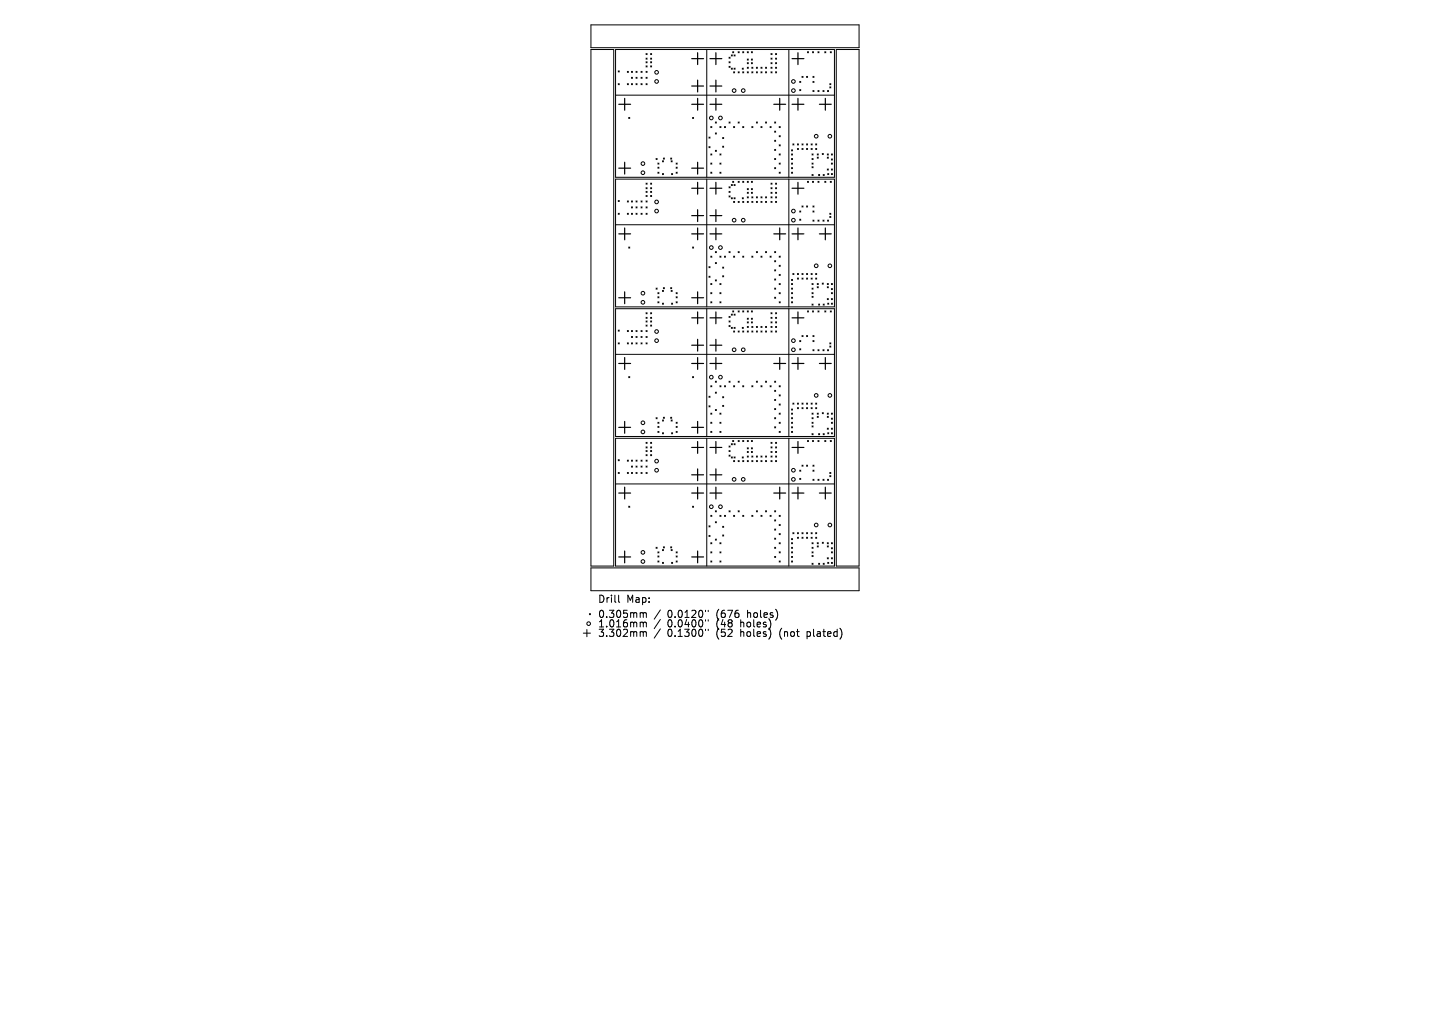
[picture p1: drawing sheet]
<svg xmlns="http://www.w3.org/2000/svg" width="297mm" height="210mm" viewBox="0 0 297 210" stroke-linecap="round" stroke-linejoin="round" font-family="sans-serif">
<defs><g id="words">
<g font-size="2">
<text x="122.4" y="123.6">Drill</text>
<text x="128.3" y="123.6">Map:</text>
<text x="122.4" y="126.7">0.305mm</text>
<text x="122.4" y="128.6">1.016mm</text>
<text x="122.4" y="130.6">3.302mm</text>
<text x="136.7" y="126.7">0.0120&quot;</text>
<text x="136.7" y="128.6">0.0400&quot;</text>
<text x="136.7" y="130.6">0.1300&quot;</text>
<text x="146.8" y="126.7">(676</text>
<text x="146.8" y="128.6">(48</text>
<text x="146.8" y="130.6">(52</text>
<text x="151.9" y="128.6">holes)</text>
<text x="151.9" y="130.6">holes)</text>
<text x="153.3" y="126.7">holes)</text>
<text x="160" y="130.6">(not</text>
<text x="165.7" y="130.6">plated)</text>
</g>
</g></defs>
<g fill="none" stroke="#000" stroke-width=".2">
<path d="M121 5.1h55v4.7h-55zM121 10.1h4.7v105.8h-4.7zM126.1 10.1h44.8v26.2h-44.8zM126.1 19.5h44.8M126.6 14.5l.3 .2M126.6 17.1l.3 .2M126.9 14.5l-.3 .2M126.9 17.1l-.3 .2M128.5 14.6l.2 .2M128.5 17.1l.2 .2M128.7 14.6l-.2 .2M128.7 17.1l-.2 .2"/>
<path d="M129.3 14.6l.3 .2M129.3 15.8l.3 .2M129.3 17.1l.3 .2M129.6 14.6l-.3 .2M129.6 15.8l-.3 .2M129.6 17.1l-.3 .2M130.3 14.6l.2 .2M130.3 15.8l.2 .2M130.3 17.1l.2 .2M130.5 14.6l-.2 .2M130.5 15.8l-.2 .2M130.5 17.1l-.2 .2"/>
<path d="M131.3 14.6l.2 .2M131.3 15.8l.2 .2M131.3 17.1l.2 .2M131.5 14.6l-.2 .2M131.5 15.8l-.2 .2M131.5 17.1l-.2 .2M132.3 11l.2 .2M132.3 11.9l.2 .2M132.3 12.6l.2 .3M132.3 13.5l.2 .2M132.3 14.6l.2 .2M132.3 15.8l.2 .2"/>
<path d="M132.3 17.1l.2 .2M132.5 11l-.2 .2M132.5 11.9l-.2 .2M132.5 12.6l-.2 .3M132.5 13.5l-.2 .2M132.5 14.6l-.2 .2M132.5 15.8l-.2 .2M132.5 17.1l-.2 .2M133.3 11.9l.2 .2M133.3 11l.2 .2M133.3 12.6l.2 .3M133.3 13.5l.2 .2"/>
<path d="M133.5 11.9l-.2 .2M133.5 12.6l-.2 .3M133.5 11l-.2 .2M133.5 13.5l-.2 .2M144.8 10.1v26.2M149.3 11.7l.2 .2M149.3 12.6l.2 .3M149.3 13.6l.2 .2M149.5 11.7l-.2 .2M149.5 12.6l-.2 .3M149.5 13.6l-.2 .2M149.8 11.2l.2 .3"/>
<path d="M149.8 13.9l.2 .3M150 11.2l-.2 .3M150 13.9l-.2 .3M150.1 10.6l.2 .2M150.3 14.7l.2 .2M150.3 10.6l-.2 .2M150.4 11.2l.2 .3M150.4 13.9l.2 .3M150.5 14.7l-.2 .2M150.6 11.2l-.2 .3M150.6 13.9l-.2 .3M151.2 10.6l.2 .2"/>
<path d="M151.2 14.7l.2 .2M151.4 14.7l-.2 .2M151.4 10.6l-.2 .2M152 13.9l.3 .3M152.1 10.6l.2 .2M152.1 14.7l.2 .2M152.3 13.9l-.3 .3M152.3 14.7l-.2 .2M152.3 10.6l-.2 .2M153.1 10.6l.2 .2M153.1 12.1l.2 .2M153.1 12.8l.2 .3"/>
<path d="M153.1 13.8l.2 .2M153.1 14.7l.2 .2M153.3 13.8l-.2 .2M153.3 12.8l-.2 .3M153.3 10.6l-.2 .2M153.3 12.1l-.2 .2M153.3 14.7l-.2 .2M153.9 10.6l.2 .2M153.9 12.1l.2 .2M153.9 12.8l.2 .3M154 13.8l.2 .2M154 14.7l.2 .2"/>
<path d="M154.1 12.1l-.2 .2M154.1 10.6l-.2 .2M154.1 12.8l-.2 .3M154.2 13.8l-.2 .2M154.2 14.7l-.2 .2M154.9 14.7l.3 .2M154.9 13.8l.3 .2M155.2 14.7l-.3 .2M155.2 13.8l-.3 .2M155.9 14.7l.2 .2M155.9 13.8l.2 .2M156.1 13.8l-.2 .2"/>
<path d="M156.1 14.7l-.2 .2M156.8 14.7l.2 .2M156.8 13.8l.2 .2M157 13.8l-.2 .2M157 14.7l-.2 .2M157.9 11l.2 .2M157.9 11.9l.2 .2M157.9 12.8l.2 .3M157.9 13.8l.2 .2M157.9 14.7l.2 .2M158.1 13.8l-.2 .2M158.1 14.7l-.2 .2"/>
<path d="M158.1 11.9l-.2 .2M158.1 12.8l-.2 .3M158.1 11l-.2 .2M158.9 11.9l.2 .2M158.9 12.8l.2 .3M158.9 13.8l.2 .2M158.9 14.7l.2 .2M158.9 11l.2 .2M159.1 12.8l-.2 .3M159.1 13.8l-.2 .2M159.1 11l-.2 .2M159.1 11.9l-.2 .2"/>
<path d="M159.1 14.7l-.2 .2M161.6 10.1v26.2M163.8 16.7l.2 .2M163.8 18.3l.2 .3M164 16.7l-.2 .2M164 18.3l-.2 .3M164.3 15.6l.2 .3M164.5 15.6l-.2 .3M165.2 15.6l.2 .3M165.4 10.6l.2 .2M165.4 15.6l-.2 .3M165.6 10.6l-.2 .2"/>
<path d="M166.4 10.6l.2 .2M166.5 15.6l.2 .3M166.5 16.7l.2 .2M166.5 18.5l.2 .2M166.6 10.6l-.2 .2M166.7 15.6l-.2 .3M166.7 16.7l-.2 .2M166.7 18.5l-.2 .2M167.5 10.6l.3 .2M167.5 18.5l.3 .2M167.8 10.6l-.3 .2M167.8 18.5l-.3 .2"/>
<path d="M168.6 18.5l.2 .2M168.8 18.5l-.2 .2M168.9 10.6l.3 .2M169.2 10.6l-.3 .2M169.5 18.5l.2 .2M169.7 18.5l-.2 .2M170 17.1l.2 .2M170 17.8l.2 .2M170.1 10.6l.2 .2M170.2 17.1l-.2 .2M170.2 17.8l-.2 .2M170.3 10.6l-.2 .2"/>
<path d="M171.3 10.1h4.7v105.8h-4.7zM126.1 36.7h44.8v26.1h-44.8zM128.8 24l.2 .3M129 24l-.2 .3M132.3 37.5l.2 .2M132.3 38.4l.2 .2M132.3 39.2l.2 .2M132.5 37.5l-.2 .2M132.5 38.4l-.2 .2M132.5 39.2l-.2 .2M133.3 38.4l.2 .2M133.3 37.5l.2 .2"/>
<path d="M133.3 39.2l.2 .2M133.5 38.4l-.2 .2M133.5 39.2l-.2 .2M133.5 37.5l-.2 .2M134.4 32.4l.2 .3M134.6 32.4l-.2 .3M134.8 33.4l.2 .2M134.8 34.2l.2 .2M134.8 35.2l.2 .3M135 33.4l-.2 .2M135 34.2l-.2 .2M135 35.2l-.2 .3"/>
<path d="M135.7 32.9l.2 .2M135.7 35.5l.2 .2M135.9 32.3l.2 .3M135.9 32.9l-.2 .2M135.9 35.5l-.2 .2M136.1 32.3l-.2 .3M137.4 32.3l.2 .3M137.5 32.9l.2 .2M137.6 35.5l.2 .2M137.6 32.3l-.2 .3M137.7 32.9l-.2 .2M137.8 35.5l-.2 .2"/>
<path d="M138.5 33.4l.2 .2M138.5 34.2l.2 .2M138.5 35.2l.2 .3M138.7 33.4l-.2 .2M138.7 34.2l-.2 .2M138.7 35.2l-.2 .3M141.9 24l.2 .3M142.1 24l-.2 .3M144.8 36.7v26.1M145.2 28.1l.2 .2M145.2 30l.2 .2M145.4 28.1l-.2 .2"/>
<path d="M145.4 30l-.2 .2M145.6 25.9l.2 .2M145.6 31.5l.2 .2M145.6 33.4l.2 .2M145.6 35.2l.2 .3M145.8 25.9l-.2 .2M145.8 31.5l-.2 .2M145.8 33.4l-.2 .2M145.8 35.2l-.2 .3M146.5 25l.2 .2M146.5 27.2l.2 .2M146.5 30.8l.2 .2"/>
<path d="M146.7 25l-.2 .2M146.7 27.2l-.2 .2M146.7 30.8l-.2 .2M147.5 33.4l.2 .2M147.5 35.2l.2 .3M147.5 25.9l.2 .2M147.5 31.5l.2 .2M147.7 31.5l-.2 .2M147.7 33.4l-.2 .2M147.7 25.9l-.2 .2M147.7 35.2l-.2 .3M148 28.1l.2 .3"/>
<path d="M148 29.9l.2 .2M148.2 28.1l-.2 .3M148.2 29.9l-.2 .2M148.4 25.9l.2 .2M148.6 25.9l-.2 .2M149.3 25l.2 .2M149.3 38.2l.2 .3M149.3 39.2l.2 .2M149.5 25l-.2 .2M149.5 38.2l-.2 .3M149.5 39.2l-.2 .2M149.8 37.8l.2 .2"/>
<path d="M150 37.8l-.2 .2M150.1 37.1l.2 .2M150.3 25.9l.2 .2M150.3 37.1l-.2 .2M150.4 37.8l.2 .2M150.5 25.9l-.2 .2M150.6 37.8l-.2 .2M151.2 37.1l.2 .2M151.2 25l.2 .2M151.4 25l-.2 .2M151.4 37.1l-.2 .2M152.1 25.9l.2 .2"/>
<path d="M152.1 37.1l.2 .2M152.3 25.9l-.2 .2M152.3 37.1l-.2 .2M153.1 37.1l.2 .2M153.1 38.6l.2 .2M153.1 39.4l.2 .2M153.3 39.4l-.2 .2M153.3 37.1l-.2 .2M153.3 38.6l-.2 .2M153.9 39.4l.2 .2M153.9 37.1l.2 .2M153.9 38.6l.2 .2"/>
<path d="M154 25.9l.2 .2M154.1 38.6l-.2 .2M154.1 37.1l-.2 .2M154.1 39.4l-.2 .2M154.2 25.9l-.2 .2M154.9 25l.3 .2M155.2 25l-.3 .2M155.9 25.9l.2 .2M156.1 25.9l-.2 .2M156.8 25l.2 .2M157 25l-.2 .2M157.7 25.9l.3 .2"/>
<path d="M157.9 37.5l.2 .2M157.9 38.4l.2 .2M157.9 39.4l.2 .2M158 25.9l-.3 .2M158.1 39.4l-.2 .2M158.1 37.5l-.2 .2M158.1 38.4l-.2 .2M158.7 30.6l.2 .2M158.7 28.7l.2 .2M158.7 26.8l.2 .3M158.7 25l.2 .2M158.7 32.4l.2 .3"/>
<path d="M158.7 34.3l.2 .2M158.9 38.4l.2 .2M158.9 39.4l.2 .2M158.9 37.5l.2 .2M158.9 30.6l-.2 .2M158.9 25l-.2 .2M158.9 26.8l-.2 .3M158.9 28.7l-.2 .2M158.9 32.4l-.2 .3M158.9 34.3l-.2 .2M159.1 39.4l-.2 .2M159.1 38.4l-.2 .2"/>
<path d="M159.1 37.5l-.2 .2M159.6 31.5l.2 .2M159.6 29.6l.2 .3M159.6 27.8l.2 .2M159.6 25.9l.2 .2M159.6 33.4l.2 .2M159.6 35.2l.2 .3M159.8 29.6l-.2 .3M159.8 25.9l-.2 .2M159.8 27.8l-.2 .2M159.8 31.5l-.2 .2M159.8 33.4l-.2 .2"/>
<path d="M159.8 35.2l-.2 .3M161.6 36.7v26.1M162.1 30.7l.2 .2M162.1 31.5l.2 .2M162.1 32.4l.2 .3M162.1 33.4l.2 .2M162.1 34.3l.2 .2M162.1 35.2l.2 .3M162.3 33.4l-.2 .2M162.3 30.7l-.2 .2M162.3 31.5l-.2 .2M162.3 32.4l-.2 .3"/>
<path d="M162.3 34.3l-.2 .2M162.3 35.2l-.2 .3M162.4 29.5l.2 .2M162.6 29.5l-.2 .2M163.3 30.4l.3 .2M163.3 29.5l.3 .2M163.6 29.5l-.3 .2M163.6 30.4l-.3 .2M164.3 30.4l.2 .2M164.3 29.5l.2 .2M164.5 30.4l-.2 .2M164.5 29.5l-.2 .2"/>
<path d="M165.2 29.5l.2 .2M165.2 30.4l.2 .2M165.4 37.1l.2 .2M165.4 29.5l-.2 .2M165.4 30.4l-.2 .2M165.6 37.1l-.2 .2M166.1 29.5l.3 .2M166.1 30.4l.3 .2M166.3 35.7l.2 .2M166.3 33.4l.2 .2M166.3 32.4l.2 .3M166.3 31.5l.2 .2"/>
<path d="M166.3 34.1l.2 .2M166.4 30.4l-.3 .2M166.4 29.5l-.3 .2M166.4 37.1l.2 .2M166.5 34.1l-.2 .2M166.5 31.5l-.2 .2M166.5 32.4l-.2 .3M166.5 33.4l-.2 .2M166.5 35.7l-.2 .2M166.6 37.1l-.2 .2M167.1 29.5l.2 .2M167.1 30.4l.2 .2"/>
<path d="M167.3 29.5l-.2 .2M167.3 30.4l-.2 .2M167.4 31.5l.2 .2M167.4 32.2l.2 .2M167.5 37.1l.3 .2M167.6 31.5l-.2 .2M167.6 32.2l-.2 .2M167.7 35.7l.2 .2M167.8 37.1l-.3 .2M167.9 35.7l-.2 .2M168.4 31.4l.2 .2M168.6 35.7l.2 .2"/>
<path d="M168.6 31.4l-.2 .2M168.8 35.7l-.2 .2M168.9 37.1l.3 .2M169.2 37.1l-.3 .2M169.4 34.6l.3 .2M169.4 31.5l.3 .2M169.4 32.2l.3 .2M169.5 35.5l.3 .2M169.7 31.5l-.3 .2M169.7 32.2l-.3 .2M169.7 34.6l-.3 .2M169.8 35.5l-.3 .2"/>
<path d="M170.1 37.1l.2 .2M170.3 37.1l-.2 .2M170.3 31.5l.2 .2M170.3 32.5l.2 .3M170.3 33.4l.2 .2M170.3 34.6l.2 .2M170.3 35.5l.2 .2M170.5 31.5l-.2 .2M170.5 32.5l-.2 .3M170.5 33.4l-.2 .2M170.5 34.6l-.2 .2M170.5 35.5l-.2 .2"/>
<path d="M126.1 46h44.8M126.6 41l.3 .3M126.6 43.6l.3 .3M126.9 41l-.3 .3M126.9 43.6l-.3 .3M128.5 41.1l.2 .3M128.5 43.6l.2 .3M128.7 41.1l-.2 .3M128.7 43.6l-.2 .3M128.8 50.6l.2 .2M129 50.6l-.2 .2M129.3 41.1l.3 .3"/>
<path d="M129.3 42.3l.3 .3M129.3 43.6l.3 .3M129.6 41.1l-.3 .3M129.6 42.3l-.3 .3M129.6 43.6l-.3 .3M130.3 41.1l.2 .3M130.3 42.3l.2 .3M130.3 43.6l.2 .3M130.5 41.1l-.2 .3M130.5 42.3l-.2 .3M130.5 43.6l-.2 .3M131.3 41.1l.2 .3"/>
<path d="M131.3 42.3l.2 .3M131.3 43.6l.2 .3M131.5 41.1l-.2 .3M131.5 42.3l-.2 .3M131.5 43.6l-.2 .3M132.3 40l.2 .2M132.3 41.1l.2 .3M132.3 42.3l.2 .3M132.3 43.6l.2 .3M132.5 40l-.2 .2M132.5 41.1l-.2 .3M132.5 42.3l-.2 .3"/>
<path d="M132.5 43.6l-.2 .3M133.3 40l.2 .2M133.5 40l-.2 .2M134.4 59l.2 .2M134.6 59l-.2 .2M134.8 59.9l.2 .2M135 59.9l-.2 .2M135.7 59.4l.2 .3M135.9 58.9l.2 .2M135.9 59.4l-.2 .3M136.1 58.9l-.2 .2M137.4 58.9l.2 .2"/>
<path d="M137.5 59.4l.2 .3M137.6 58.9l-.2 .2M137.7 59.4l-.2 .3M138.5 59.9l.2 .2M138.7 59.9l-.2 .2M141.9 50.6l.2 .2M142.1 50.6l-.2 .2M145.2 56.5l.2 .3M145.2 54.6l.2 .2M145.4 54.6l-.2 .2M145.4 56.5l-.2 .3M145.6 59.9l.2 .2"/>
<path d="M145.6 52.4l.2 .3M145.6 58l.2 .3M145.8 52.4l-.2 .3M145.8 58l-.2 .3M145.8 59.9l-.2 .2M146.5 57.3l.2 .2M146.5 51.5l.2 .2M146.5 53.7l.2 .3M146.7 51.5l-.2 .2M146.7 53.7l-.2 .3M146.7 57.3l-.2 .2M147.5 59.9l.2 .2"/>
<path d="M147.5 52.4l.2 .3M147.5 58l.2 .3M147.7 58l-.2 .3M147.7 59.9l-.2 .2M147.7 52.4l-.2 .3M148 54.7l.2 .2M148 56.4l.2 .3M148.2 54.7l-.2 .2M148.2 56.4l-.2 .3M148.4 52.4l.2 .3M148.6 52.4l-.2 .3M149.3 40.1l.2 .2"/>
<path d="M149.3 51.5l.2 .2M149.5 51.5l-.2 .2M149.5 40.1l-.2 .2M149.8 40.5l.2 .2M150 40.5l-.2 .2M150.3 52.4l.2 .3M150.3 41.2l.2 .2M150.4 40.5l.2 .2M150.5 52.4l-.2 .3M150.5 41.2l-.2 .2M150.6 40.5l-.2 .2M151.2 41.2l.2 .2"/>
<path d="M151.2 51.5l.2 .2M151.4 41.2l-.2 .2M151.4 51.5l-.2 .2M152 40.5l.3 .2M152.1 52.4l.2 .3M152.1 41.2l.2 .2M152.3 40.5l-.3 .2M152.3 41.2l-.2 .2M152.3 52.4l-.2 .3M153.1 40.3l.2 .2M153.1 41.2l.2 .2M153.3 40.3l-.2 .2"/>
<path d="M153.3 41.2l-.2 .2M154 40.3l.2 .2M154 41.2l.2 .2M154 52.4l.2 .3M154.2 40.3l-.2 .2M154.2 41.2l-.2 .2M154.2 52.4l-.2 .3M154.9 41.2l.3 .2M154.9 40.3l.3 .2M154.9 51.5l.3 .2M155.2 41.2l-.3 .2M155.2 40.3l-.3 .2"/>
<path d="M155.2 51.5l-.3 .2M155.9 40.3l.2 .2M155.9 41.2l.2 .2M155.9 52.4l.2 .3M156.1 40.3l-.2 .2M156.1 41.2l-.2 .2M156.1 52.4l-.2 .3M156.8 41.2l.2 .2M156.8 40.3l.2 .2M156.8 51.5l.2 .2M157 41.2l-.2 .2M157 40.3l-.2 .2"/>
<path d="M157 51.5l-.2 .2M157.7 52.4l.3 .3M157.9 40.3l.2 .2M157.9 41.2l.2 .2M158 52.4l-.3 .3M158.1 40.3l-.2 .2M158.1 41.2l-.2 .2M158.7 57.1l.2 .2M158.7 55.2l.2 .3M158.7 53.4l.2 .2M158.7 51.5l.2 .2M158.7 59l.2 .2"/>
<path d="M158.9 40.3l.2 .2M158.9 41.2l.2 .2M158.9 57.1l-.2 .2M158.9 51.5l-.2 .2M158.9 53.4l-.2 .2M158.9 55.2l-.2 .3M158.9 59l-.2 .2M159.1 40.3l-.2 .2M159.1 41.2l-.2 .2M159.6 58l.2 .3M159.6 56.2l.2 .2M159.6 54.3l.2 .2"/>
<path d="M159.6 52.4l.2 .3M159.6 59.9l.2 .2M159.8 56.2l-.2 .2M159.8 52.4l-.2 .3M159.8 54.3l-.2 .2M159.8 58l-.2 .3M159.8 59.9l-.2 .2M162.1 57.2l.2 .2M162.1 58l.2 .3M162.1 59l.2 .2M162.1 59.9l.2 .2M162.3 59.9l-.2 .2"/>
<path d="M162.3 57.2l-.2 .2M162.3 58l-.2 .3M162.3 59l-.2 .2M162.4 56l.2 .2M162.6 56l-.2 .2M163.3 56.9l.3 .2M163.3 56l.3 .2M163.6 56l-.3 .2M163.6 56.9l-.3 .2M163.8 44.9l.2 .2M163.8 43.2l.2 .2M164 43.2l-.2 .2"/>
<path d="M164 44.9l-.2 .2M164.3 56.9l.2 .2M164.3 42.2l.2 .2M164.3 56l.2 .2M164.5 42.2l-.2 .2M164.5 56l-.2 .2M164.5 56.9l-.2 .2M165.2 56.9l.2 .2M165.2 42.2l.2 .2M165.2 56l.2 .2M165.4 42.2l-.2 .2M165.4 56l-.2 .2"/>
<path d="M165.4 56.9l-.2 .2M166.1 56l.3 .2M166.1 56.9l.3 .2M166.3 59.9l.2 .2M166.3 59l.2 .2M166.3 58l.2 .3M166.4 56.9l-.3 .2M166.4 56l-.3 .2M166.5 45.1l.2 .2M166.5 42.2l.2 .2M166.5 43.2l.2 .2M166.5 58l-.2 .3"/>
<path d="M166.5 59l-.2 .2M166.5 59.9l-.2 .2M166.7 42.2l-.2 .2M166.7 43.2l-.2 .2M166.7 45.1l-.2 .2M167.1 56l.2 .2M167.1 56.9l.2 .2M167.3 56l-.2 .2M167.3 56.9l-.2 .2M167.4 58l.2 .3M167.4 58.7l.2 .2M167.5 45.1l.3 .2"/>
<path d="M167.6 58l-.2 .3M167.6 58.7l-.2 .2M167.8 45.1l-.3 .2M168.4 57.9l.2 .3M168.6 45.1l.2 .2M168.6 57.9l-.2 .3M168.8 45.1l-.2 .2M169.4 58l.3 .3M169.4 58.7l.3 .2M169.5 45.1l.2 .2M169.7 58l-.3 .3M169.7 58.7l-.3 .2"/>
<path d="M169.7 45.1l-.2 .2M170 43.6l.2 .3M170 44.3l.2 .2M170.2 43.6l-.2 .3M170.2 44.3l-.2 .2M170.3 58l.2 .3M170.3 59.9l.2 .2M170.3 59.1l.2 .2M170.5 58l-.2 .3M170.5 59.1l-.2 .2M170.5 59.9l-.2 .2M126.1 63.2h44.8v26.1h-44.8z"/>
<path d="M126.1 72.5h44.8M126.6 67.6l.3 .2M126.6 70.2l.3 .2M126.9 67.6l-.3 .2M126.9 70.2l-.3 .2M128.5 67.7l.2 .2M128.5 70.2l.2 .2M128.7 67.7l-.2 .2M128.7 70.2l-.2 .2M128.8 77.1l.2 .2M129 77.1l-.2 .2M129.3 67.7l.3 .2"/>
<path d="M129.3 68.9l.3 .2M129.3 70.2l.3 .2M129.6 67.7l-.3 .2M129.6 68.9l-.3 .2M129.6 70.2l-.3 .2M130.3 67.7l.2 .2M130.3 68.9l.2 .2M130.3 70.2l.2 .2M130.5 67.7l-.2 .2M130.5 68.9l-.2 .2M130.5 70.2l-.2 .2M131.3 67.7l.2 .2"/>
<path d="M131.3 68.9l.2 .2M131.3 70.2l.2 .2M131.5 67.7l-.2 .2M131.5 68.9l-.2 .2M131.5 70.2l-.2 .2M132.3 64l.2 .2M132.3 64.9l.2 .3M132.3 65.7l.2 .2M132.3 66.5l.2 .3M132.3 67.7l.2 .2M132.3 68.9l.2 .2M132.3 70.2l.2 .2"/>
<path d="M132.5 64l-.2 .2M132.5 64.9l-.2 .3M132.5 65.7l-.2 .2M132.5 66.5l-.2 .3M132.5 67.7l-.2 .2M132.5 68.9l-.2 .2M132.5 70.2l-.2 .2M133.3 64l.2 .2M133.3 64.9l.2 .3M133.3 65.7l.2 .2M133.3 66.5l.2 .3M133.5 64.9l-.2 .3"/>
<path d="M133.5 65.7l-.2 .2M133.5 64l-.2 .2M133.5 66.5l-.2 .3M134.8 60.7l.2 .3M134.8 61.8l.2 .2M135 60.7l-.2 .3M135 61.8l-.2 .2M135.7 62l.2 .3M135.9 62l-.2 .3M137.6 62l.2 .3M137.8 62l-.2 .3M138.5 60.7l.2 .3"/>
<path d="M138.5 61.8l.2 .2M138.7 60.7l-.2 .3M138.7 61.8l-.2 .2M141.9 77.1l.2 .2M142.1 77.1l-.2 .2M144.8 63.2v26.1M145.6 79l.2 .2M145.6 61.8l.2 .2M145.8 79l-.2 .2M145.8 61.8l-.2 .2M146.5 78l.2 .2M146.7 78l-.2 .2"/>
<path d="M147.5 61.8l.2 .2M147.5 79l.2 .2M147.7 61.8l-.2 .2M147.7 79l-.2 .2M148.4 79l.2 .2M148.6 79l-.2 .2M149.3 64.8l.2 .2M149.3 65.7l.2 .2M149.3 66.6l.2 .3M149.3 78l.2 .2M149.5 78l-.2 .2M149.5 64.8l-.2 .2"/>
<path d="M149.5 65.7l-.2 .2M149.5 66.6l-.2 .3M149.8 64.3l.2 .2M149.8 67l.2 .2M150 64.3l-.2 .2M150 67l-.2 .2M150.1 63.6l.2 .3M150.3 79l.2 .2M150.3 67.7l.2 .3M150.3 63.6l-.2 .3M150.4 64.3l.2 .2M150.4 67l.2 .2"/>
<path d="M150.5 79l-.2 .2M150.5 67.7l-.2 .3M150.6 64.3l-.2 .2M150.6 67l-.2 .2M151.2 63.6l.2 .3M151.2 67.7l.2 .3M151.2 78l.2 .2M151.4 67.7l-.2 .3M151.4 78l-.2 .2M151.4 63.6l-.2 .3M152 67l.3 .2M152.1 79l.2 .2"/>
<path d="M152.1 63.6l.2 .3M152.1 67.7l.2 .3M152.3 67l-.3 .2M152.3 67.7l-.2 .3M152.3 63.6l-.2 .3M152.3 79l-.2 .2M153.1 63.6l.2 .3M153.1 65.1l.2 .3M153.1 65.9l.2 .2M153.1 66.8l.2 .2M153.1 67.7l.2 .3M153.3 66.8l-.2 .2"/>
<path d="M153.3 65.9l-.2 .2M153.3 63.6l-.2 .3M153.3 65.1l-.2 .3M153.3 67.7l-.2 .3M153.9 65.9l.2 .2M153.9 63.6l.2 .3M153.9 65.1l.2 .3M154 66.8l.2 .2M154 67.7l.2 .3M154 79l.2 .2M154.1 65.1l-.2 .3M154.1 63.6l-.2 .3"/>
<path d="M154.1 65.9l-.2 .2M154.2 66.8l-.2 .2M154.2 67.7l-.2 .3M154.2 79l-.2 .2M154.9 67.7l.3 .3M154.9 66.8l.3 .2M154.9 78l.3 .2M155.2 67.7l-.3 .3M155.2 66.8l-.3 .2M155.2 78l-.3 .2M155.9 66.8l.2 .2M155.9 67.7l.2 .3"/>
<path d="M155.9 79l.2 .2M156.1 66.8l-.2 .2M156.1 67.7l-.2 .3M156.1 79l-.2 .2M156.8 67.7l.2 .3M156.8 66.8l.2 .2M156.8 78l.2 .2M157 67.7l-.2 .3M157 66.8l-.2 .2M157 78l-.2 .2M157.7 79l.3 .2M157.9 64l.2 .2"/>
<path d="M157.9 64.9l.2 .3M157.9 65.9l.2 .2M157.9 66.8l.2 .2M157.9 67.7l.2 .3M158 79l-.3 .2M158.1 67.7l-.2 .3M158.1 64.9l-.2 .3M158.1 65.9l-.2 .2M158.1 64l-.2 .2M158.1 66.8l-.2 .2M158.7 60.8l.2 .3M158.7 79.9l.2 .2"/>
<path d="M158.7 78l.2 .2M158.9 64.9l.2 .3M158.9 66.8l.2 .2M158.9 67.7l.2 .3M158.9 64l.2 .2M158.9 65.9l.2 .2M158.9 78l-.2 .2M158.9 60.8l-.2 .3M158.9 79.9l-.2 .2M159.1 66.8l-.2 .2M159.1 64l-.2 .2M159.1 64.9l-.2 .3"/>
<path d="M159.1 65.9l-.2 .2M159.1 67.7l-.2 .3M159.6 61.8l.2 .2M159.6 79l.2 .2M159.8 79l-.2 .2M159.8 61.8l-.2 .2M161.6 63.2v26.1M162.1 60.8l.2 .3M162.1 61.8l.2 .2M162.3 60.8l-.2 .3M162.3 61.8l-.2 .2M163.8 69.7l.2 .2"/>
<path d="M163.8 71.4l.2 .2M164 69.7l-.2 .2M164 71.4l-.2 .2M164.3 68.7l.2 .2M164.5 68.7l-.2 .2M165.2 68.7l.2 .2M165.4 63.6l.2 .3M165.4 68.7l-.2 .2M165.6 63.6l-.2 .3M166.3 62.2l.2 .3M166.3 60.6l.2 .3M166.4 63.6l.2 .3"/>
<path d="M166.5 71.6l.2 .2M166.5 68.7l.2 .2M166.5 69.7l.2 .2M166.5 60.6l-.2 .3M166.5 62.2l-.2 .3M166.6 63.6l-.2 .3M166.7 68.7l-.2 .2M166.7 69.7l-.2 .2M166.7 71.6l-.2 .2M167.5 63.6l.3 .3M167.5 71.6l.3 .2M167.7 62.2l.2 .3"/>
<path d="M167.8 63.6l-.3 .3M167.8 71.6l-.3 .2M167.9 62.2l-.2 .3M168.6 71.6l.2 .2M168.6 62.2l.2 .3M168.8 71.6l-.2 .2M168.8 62.2l-.2 .3M168.9 63.6l.3 .3M169.2 63.6l-.3 .3M169.4 61.1l.3 .2M169.5 71.6l.2 .2M169.5 62l.3 .3"/>
<path d="M169.7 61.1l-.3 .2M169.7 71.6l-.2 .2M169.8 62l-.3 .3M170 70.2l.2 .2M170 70.8l.2 .3M170.1 63.6l.2 .3M170.2 70.2l-.2 .2M170.2 70.8l-.2 .3M170.3 63.6l-.2 .3M170.3 61.1l.2 .2M170.3 62l.2 .3M170.5 62l-.2 .3"/>
<path d="M170.5 61.1l-.2 .2M126.1 89.7h44.8v26.2h-44.8zM126.1 99.1h44.8M126.6 94.1l.3 .2M126.6 96.7l.3 .2M126.9 94.1l-.3 .2M126.9 96.7l-.3 .2M128.5 94.2l.2 .2M128.5 96.7l.2 .2M128.7 94.2l-.2 .2M128.7 96.7l-.2 .2M129.3 94.2l.3 .2"/>
<path d="M129.3 95.4l.3 .2M129.3 96.7l.3 .2M129.6 94.2l-.3 .2M129.6 95.4l-.3 .2M129.6 96.7l-.3 .2M130.3 94.2l.2 .2M130.3 95.4l.2 .2M130.3 96.7l.2 .2M130.5 94.2l-.2 .2M130.5 95.4l-.2 .2M130.5 96.7l-.2 .2M131.3 94.2l.2 .2"/>
<path d="M131.3 95.4l.2 .2M131.3 96.7l.2 .2M131.5 94.2l-.2 .2M131.5 95.4l-.2 .2M131.5 96.7l-.2 .2M132.3 90.5l.2 .3M132.3 91.5l.2 .2M132.3 92.2l.2 .2M132.3 93.1l.2 .2M132.3 94.2l.2 .2M132.3 95.4l.2 .2M132.3 96.7l.2 .2"/>
<path d="M132.5 90.5l-.2 .3M132.5 91.5l-.2 .2M132.5 92.2l-.2 .2M132.5 93.1l-.2 .2M132.5 94.2l-.2 .2M132.5 95.4l-.2 .2M132.5 96.7l-.2 .2M133.3 91.5l.2 .2M133.3 90.5l.2 .3M133.3 92.2l.2 .2M133.3 93.1l.2 .2M133.5 91.5l-.2 .2"/>
<path d="M133.5 92.2l-.2 .2M133.5 90.5l-.2 .3M133.5 93.1l-.2 .2M134.4 85.5l.2 .2M134.6 85.5l-.2 .2M134.8 86.4l.2 .3M134.8 87.3l.2 .2M134.8 88.3l.2 .2M135 86.4l-.2 .3M135 87.3l-.2 .2M135 88.3l-.2 .2M135.7 86l.2 .2"/>
<path d="M135.7 88.6l.2 .2M135.9 85.4l.2 .2M135.9 86l-.2 .2M135.9 88.6l-.2 .2M136.1 85.4l-.2 .2M137.4 85.4l.2 .2M137.5 86l.2 .2M137.6 88.6l.2 .2M137.6 85.4l-.2 .2M137.7 86l-.2 .2M137.8 88.6l-.2 .2M138.5 86.4l.2 .3"/>
<path d="M138.5 87.3l.2 .2M138.5 88.3l.2 .2M138.7 86.4l-.2 .3M138.7 87.3l-.2 .2M138.7 88.3l-.2 .2M144.8 89.7v26.2M145.2 83.1l.2 .2M145.2 81.1l.2 .2M145.4 81.1l-.2 .2M145.4 83.1l-.2 .2M145.6 86.4l.2 .3M145.6 84.6l.2 .2"/>
<path d="M145.6 88.3l.2 .2M145.8 84.6l-.2 .2M145.8 86.4l-.2 .3M145.8 88.3l-.2 .2M146.5 83.8l.2 .2M146.5 80.3l.2 .2M146.7 80.3l-.2 .2M146.7 83.8l-.2 .2M147.5 88.3l.2 .2M147.5 86.4l.2 .3M147.5 84.6l.2 .2M147.7 84.6l-.2 .2"/>
<path d="M147.7 86.4l-.2 .3M147.7 88.3l-.2 .2M148 81.2l.2 .2M148 83l.2 .2M148.2 81.2l-.2 .2M148.2 83l-.2 .2M149.3 91.3l.2 .2M149.3 92.2l.2 .2M149.3 93.2l.2 .2M149.5 91.3l-.2 .2M149.5 92.2l-.2 .2M149.5 93.2l-.2 .2"/>
<path d="M149.8 90.8l.2 .2M149.8 93.5l.2 .2M150 90.8l-.2 .2M150 93.5l-.2 .2M150.1 90.2l.2 .2M150.3 94.3l.2 .2M150.3 90.2l-.2 .2M150.4 90.8l.2 .2M150.4 93.5l.2 .2M150.5 94.3l-.2 .2M150.6 90.8l-.2 .2M150.6 93.5l-.2 .2"/>
<path d="M151.2 90.2l.2 .2M151.2 94.3l.2 .2M151.4 94.3l-.2 .2M151.4 90.2l-.2 .2M152 93.5l.3 .2M152.1 90.2l.2 .2M152.1 94.3l.2 .2M152.3 93.5l-.3 .2M152.3 94.3l-.2 .2M152.3 90.2l-.2 .2M153.1 90.2l.2 .2M153.1 91.7l.2 .2"/>
<path d="M153.1 92.4l.2 .2M153.1 93.3l.2 .3M153.1 94.3l.2 .2M153.3 93.3l-.2 .3M153.3 92.4l-.2 .2M153.3 90.2l-.2 .2M153.3 91.7l-.2 .2M153.3 94.3l-.2 .2M153.9 92.4l.2 .2M153.9 90.2l.2 .2M153.9 91.7l.2 .2M154 93.3l.2 .3"/>
<path d="M154 94.3l.2 .2M154.1 91.7l-.2 .2M154.1 90.2l-.2 .2M154.1 92.4l-.2 .2M154.2 93.3l-.2 .3M154.2 94.3l-.2 .2M154.9 94.3l.3 .2M154.9 93.3l.3 .3M155.2 93.3l-.3 .3M155.2 94.3l-.3 .2M155.9 94.3l.2 .2M155.9 93.3l.2 .3"/>
<path d="M156.1 93.3l-.2 .3M156.1 94.3l-.2 .2M156.8 94.3l.2 .2M156.8 93.3l.2 .3M157 94.3l-.2 .2M157 93.3l-.2 .3M157.9 90.5l.2 .3M157.9 91.5l.2 .2M157.9 92.4l.2 .2M157.9 93.3l.2 .3M157.9 94.3l.2 .2M158.1 90.5l-.2 .3"/>
<path d="M158.1 91.5l-.2 .2M158.1 92.4l-.2 .2M158.1 93.3l-.2 .3M158.1 94.3l-.2 .2M158.7 87.4l.2 .2M158.7 85.5l.2 .2M158.7 81.8l.2 .2M158.7 83.6l.2 .2M158.9 91.5l.2 .2M158.9 92.4l.2 .2M158.9 93.3l.2 .3M158.9 94.3l.2 .2"/>
<path d="M158.9 90.5l.2 .3M158.9 83.6l-.2 .2M158.9 81.8l-.2 .2M158.9 85.5l-.2 .2M158.9 87.4l-.2 .2M159.1 90.5l-.2 .3M159.1 91.5l-.2 .2M159.1 92.4l-.2 .2M159.1 93.3l-.2 .3M159.1 94.3l-.2 .2M159.6 88.3l.2 .2M159.6 86.4l.2 .3"/>
<path d="M159.6 82.7l.2 .2M159.6 80.8l.2 .2M159.6 84.6l.2 .2M159.8 82.7l-.2 .2M159.8 80.8l-.2 .2M159.8 84.6l-.2 .2M159.8 86.4l-.2 .3M159.8 88.3l-.2 .2M161.6 89.7v26.2M162.1 83.7l.2 .2M162.1 84.6l.2 .2M162.1 85.5l.2 .2"/>
<path d="M162.1 86.4l.2 .3M162.1 87.4l.2 .2M162.1 88.3l.2 .2M162.3 86.4l-.2 .3M162.3 83.7l-.2 .2M162.3 84.6l-.2 .2M162.3 85.5l-.2 .2M162.3 87.4l-.2 .2M162.3 88.3l-.2 .2M162.4 82.5l.2 .2M162.6 82.5l-.2 .2M163.3 82.5l.3 .2"/>
<path d="M163.3 83.4l.3 .3M163.6 82.5l-.3 .2M163.6 83.4l-.3 .3M163.8 97.9l.2 .2M163.8 96.2l.2 .3M164 96.2l-.2 .3M164 97.9l-.2 .2M164.3 83.4l.2 .3M164.3 82.5l.2 .2M164.3 95.2l.2 .2M164.5 83.4l-.2 .3M164.5 95.2l-.2 .2"/>
<path d="M164.5 82.5l-.2 .2M165.2 83.4l.2 .3M165.2 82.5l.2 .2M165.2 95.2l.2 .2M165.4 90.2l.2 .2M165.4 82.5l-.2 .2M165.4 95.2l-.2 .2M165.4 83.4l-.2 .3M165.6 90.2l-.2 .2M166.1 83.4l.3 .3M166.1 82.5l.3 .2M166.3 88.8l.2 .2"/>
<path d="M166.3 85.5l.2 .2M166.3 86.4l.2 .3M166.3 84.6l.2 .2M166.3 87.2l.2 .2M166.4 82.5l-.3 .2M166.4 83.4l-.3 .3M166.4 90.2l.2 .2M166.5 98.1l.2 .2M166.5 95.2l.2 .2M166.5 96.2l.2 .3M166.5 84.6l-.2 .2M166.5 85.5l-.2 .2"/>
<path d="M166.5 86.4l-.2 .3M166.5 87.2l-.2 .2M166.5 88.8l-.2 .2M166.6 90.2l-.2 .2M166.7 95.2l-.2 .2M166.7 96.2l-.2 .3M166.7 98.1l-.2 .2M167.1 83.4l.2 .3M167.1 82.5l.2 .2M167.3 82.5l-.2 .2M167.3 83.4l-.2 .3M167.4 84.6l.2 .2"/>
<path d="M167.4 85.2l.2 .2M167.5 98.1l.3 .2M167.5 90.2l.3 .2M167.6 84.6l-.2 .2M167.6 85.2l-.2 .2M167.7 88.8l.2 .2M167.8 90.2l-.3 .2M167.8 98.1l-.3 .2M167.9 88.8l-.2 .2M168.4 84.5l.2 .2M168.6 98.1l.2 .2M168.6 88.8l.2 .2"/>
<path d="M168.6 84.5l-.2 .2M168.8 98.1l-.2 .2M168.8 88.8l-.2 .2M168.9 90.2l.3 .2M169.2 90.2l-.3 .2M169.4 84.6l.3 .2M169.4 85.2l.3 .2M169.4 87.6l.3 .3M169.5 98.1l.2 .2M169.5 88.6l.3 .2M169.7 84.6l-.3 .2M169.7 85.2l-.3 .2"/>
<path d="M169.7 87.6l-.3 .3M169.7 98.1l-.2 .2M169.8 88.6l-.3 .2M170 96.7l.2 .2M170 97.4l.2 .2M170.1 90.2l.2 .2M170.2 96.7l-.2 .2M170.2 97.4l-.2 .2M170.3 90.2l-.2 .2M170.3 84.6l.2 .2M170.3 86.4l.2 .3M170.3 85.6l.2 .2"/>
<path d="M170.3 87.6l.2 .3M170.3 88.6l.2 .2M170.5 84.6l-.2 .2M170.5 86.4l-.2 .3M170.5 85.6l-.2 .2M170.5 87.6l-.2 .3M170.5 88.6l-.2 .2M121 116.2h55v4.7h-55zM128.8 103.6l.2 .2M129 103.6l-.2 .2M134.4 112l.2 .2M134.6 112l-.2 .2"/>
<path d="M134.8 113l.2 .2M134.8 113.8l.2 .2M134.8 114.8l.2 .2M135 113l-.2 .2M135 113.8l-.2 .2M135 114.8l-.2 .2M135.7 112.5l.2 .2M135.7 115.1l.2 .2M135.9 111.9l.2 .2M135.9 112.5l-.2 .2M135.9 115.1l-.2 .2M136.1 111.9l-.2 .2"/>
<path d="M137.4 111.9l.2 .2M137.5 112.5l.2 .2M137.6 115.1l.2 .2M137.6 111.9l-.2 .2M137.7 112.5l-.2 .2M137.8 115.1l-.2 .2M138.5 113l.2 .2M138.5 113.8l.2 .2M138.5 114.8l.2 .2M138.7 113l-.2 .2M138.7 113.8l-.2 .2M138.7 114.8l-.2 .2"/>
<path d="M141.9 103.6l.2 .2M142.1 103.6l-.2 .2M145.2 109.6l.2 .2M145.2 107.6l.2 .3M145.4 107.6l-.2 .3M145.4 109.6l-.2 .2M145.6 113l.2 .2M145.6 105.5l.2 .2M145.6 111.1l.2 .2M145.6 114.8l.2 .2M145.8 105.5l-.2 .2M145.8 111.1l-.2 .2"/>
<path d="M145.8 113l-.2 .2M145.8 114.8l-.2 .2M146.5 104.5l.2 .3M146.5 106.8l.2 .2M146.5 110.3l.2 .3M146.7 106.8l-.2 .2M146.7 104.5l-.2 .3M146.7 110.3l-.2 .3M147.5 114.8l.2 .2M147.5 113l.2 .2M147.5 105.5l.2 .2M147.5 111.1l.2 .2"/>
<path d="M147.7 111.1l-.2 .2M147.7 113l-.2 .2M147.7 105.5l-.2 .2M147.7 114.8l-.2 .2M148 107.7l.2 .2M148 109.5l.2 .2M148.2 107.7l-.2 .2M148.2 109.5l-.2 .2M148.4 105.5l.2 .2M148.6 105.5l-.2 .2M149.3 104.5l.2 .3M149.5 104.5l-.2 .3"/>
<path d="M150.3 105.5l.2 .2M150.5 105.5l-.2 .2M151.2 104.5l.2 .3M151.4 104.5l-.2 .3M152.1 105.5l.2 .2M152.3 105.5l-.2 .2M154 105.5l.2 .2M154.2 105.5l-.2 .2M154.9 104.5l.3 .3M155.2 104.5l-.3 .3M155.9 105.5l.2 .2M156.1 105.5l-.2 .2"/>
<path d="M156.8 104.5l.2 .3M157 104.5l-.2 .3M157.7 105.5l.3 .2M158 105.5l-.3 .2M158.7 113.9l.2 .2M158.7 112l.2 .2M158.7 110.2l.2 .2M158.7 108.3l.2 .2M158.7 106.4l.2 .2M158.7 104.5l.2 .3M158.9 104.5l-.2 .3M158.9 106.4l-.2 .2"/>
<path d="M158.9 108.3l-.2 .2M158.9 110.2l-.2 .2M158.9 112l-.2 .2M158.9 113.9l-.2 .2M159.6 114.8l.2 .2M159.6 113l.2 .2M159.6 111.1l.2 .2M159.6 107.3l.2 .3M159.6 105.5l.2 .2M159.6 109.2l.2 .2M159.8 105.5l-.2 .2M159.8 107.3l-.2 .3"/>
<path d="M159.8 109.2l-.2 .2M159.8 111.1l-.2 .2M159.8 113l-.2 .2M159.8 114.8l-.2 .2M162.1 110.2l.2 .3M162.1 111.1l.2 .2M162.1 112l.2 .2M162.1 113l.2 .2M162.1 113.9l.2 .2M162.1 114.8l.2 .2M162.3 110.2l-.2 .3M162.3 111.1l-.2 .2"/>
<path d="M162.3 112l-.2 .2M162.3 113l-.2 .2M162.3 113.9l-.2 .2M162.3 114.8l-.2 .2M162.4 109l.2 .3M162.6 109l-.2 .3M163.3 110l.3 .2M163.3 109l.3 .3M163.6 109l-.3 .3M163.6 110l-.3 .2M164.3 110l.2 .2M164.3 109l.2 .3"/>
<path d="M164.5 109l-.2 .3M164.5 110l-.2 .2M165.2 110l.2 .2M165.2 109l.2 .3M165.4 109l-.2 .3M165.4 110l-.2 .2M166.1 110l.3 .2M166.1 109l.3 .3M166.3 115.3l.2 .2M166.3 113l.2 .2M166.3 111.1l.2 .2M166.3 112l.2 .2"/>
<path d="M166.3 113.7l.2 .2M166.4 109l-.3 .3M166.4 110l-.3 .2M166.5 111.1l-.2 .2M166.5 112l-.2 .2M166.5 113l-.2 .2M166.5 113.7l-.2 .2M166.5 115.3l-.2 .2M167.1 110l.2 .2M167.1 109l.2 .3M167.3 109l-.2 .3M167.3 110l-.2 .2"/>
<path d="M167.4 111.1l.2 .2M167.4 111.7l.2 .3M167.6 111.1l-.2 .2M167.6 111.7l-.2 .3M167.7 115.3l.2 .2M167.9 115.3l-.2 .2M168.4 111l.2 .2M168.6 115.3l.2 .2M168.6 111l-.2 .2M168.8 115.3l-.2 .2M169.4 111.1l.3 .2M169.4 111.7l.3 .3"/>
<path d="M169.4 114.2l.3 .2M169.5 115.1l.3 .2M169.7 111.1l-.3 .2M169.7 111.7l-.3 .3M169.7 114.2l-.3 .2M169.8 115.1l-.3 .2M170.3 111.1l.2 .2M170.3 115.1l.2 .2M170.3 112.1l.2 .2M170.3 113l.2 .2M170.3 114.2l.2 .2M170.5 111.1l-.2 .2"/>
<path d="M170.5 112.1l-.2 .2M170.5 113l-.2 .2M170.5 114.2l-.2 .2M170.5 115.1l-.2 .2M119.5 129.6h1.4M120.2 128.9v1.4M120.7 125.6l.2 .2M120.9 125.6l-.2 .2M126.7 121.8v1.3l.2 .2M131.3 125.4l.5 .2M131.3 127.3l.5 .3M131.3 129.3l.5 .2"/>
<path d="M131.8 125.6l.2-.2 .3 .1 .1 .9M131.8 125.6v.8M131.8 127.6v.7M131.8 129.5v.8M131.8 127.6l.2-.3 .3 .1 .1 .9M131.8 129.5l.2-.2 .3 .1 .1 .9M135.3 124.8l-1.3 1.9M135.3 126.8l-1.3 1.9M135.3 128.7l-1.3 1.9M144.5 124.9v.3M144.5 126.9v.2M144.5 128.8v.3"/>
<path d="M145.1 124.9v.3M145.1 126.9v.2M145.1 128.8v.3"/>
<circle cx="134.5" cy="16.7" r=".37"/>
<circle cx="134.5" cy="14.8" r=".37"/>
<circle cx="150.4" cy="18.5" r=".37"/>
<circle cx="152.2" cy="18.5" r=".37"/>
<circle cx="162.5" cy="18.5" r=".37"/>
<circle cx="162.5" cy="16.7" r=".37"/>
<circle cx="131.7" cy="35.4" r=".37"/>
<circle cx="131.7" cy="33.5" r=".37"/>
<circle cx="145.7" cy="24.1" r=".37"/>
<circle cx="147.6" cy="24.1" r=".37"/>
<circle cx="167.2" cy="27.9" r=".37"/>
<circle cx="170" cy="27.9" r=".37"/>
<circle cx="134.5" cy="41.3" r=".37"/>
<circle cx="134.5" cy="43.2" r=".37"/>
<circle cx="145.7" cy="50.7" r=".37"/>
<circle cx="147.6" cy="50.7" r=".37"/>
<circle cx="150.4" cy="45.1" r=".37"/>
<circle cx="152.2" cy="45.1" r=".37"/>
<circle cx="162.5" cy="45.1" r=".37"/>
<circle cx="162.5" cy="43.2" r=".37"/>
<circle cx="167.2" cy="54.4" r=".37"/>
<circle cx="170" cy="54.4" r=".37"/>
<circle cx="131.7" cy="61.9" r=".37"/>
<circle cx="131.7" cy="60" r=".37"/>
<circle cx="134.5" cy="67.9" r=".37"/>
<circle cx="134.5" cy="69.7" r=".37"/>
<circle cx="145.7" cy="77.2" r=".37"/>
<circle cx="147.6" cy="77.2" r=".37"/>
<circle cx="150.4" cy="71.6" r=".37"/>
<circle cx="152.2" cy="71.6" r=".37"/>
<circle cx="162.5" cy="71.6" r=".37"/>
<circle cx="162.5" cy="69.7" r=".37"/>
<circle cx="131.7" cy="86.5" r=".37"/>
<circle cx="131.7" cy="88.4" r=".37"/>
<circle cx="134.5" cy="94.4" r=".37"/>
<circle cx="134.5" cy="96.3" r=".37"/>
<circle cx="150.4" cy="98.1" r=".37"/>
<circle cx="152.2" cy="98.1" r=".37"/>
<circle cx="162.5" cy="96.3" r=".37"/>
<circle cx="162.5" cy="98.1" r=".37"/>
<circle cx="167.2" cy="80.9" r=".37"/>
<circle cx="170" cy="80.9" r=".37"/>
<circle cx="131.7" cy="113.1" r=".37"/>
<circle cx="131.7" cy="114.9" r=".37"/>
<circle cx="145.7" cy="103.7" r=".37"/>
<circle cx="147.6" cy="103.7" r=".37"/>
<circle cx="167.2" cy="107.5" r=".37"/>
<circle cx="170" cy="107.5" r=".37"/>
<circle cx="120.6" cy="127.7" r=".37"/>
</g>
<g fill="none" stroke="#000" stroke-width=".24">
<path d="M141.7 12h2.4M141.7 17.6h2.4M142.9 10.8v2.4M142.9 16.4v2.4M145.4 12h2.4M145.4 17.6h2.4M146.6 10.8v2.4M146.6 16.4v2.4M162.2 12h2.5M163.4 10.8v2.4M126.7 21.3h2.5M126.7 34.4h2.5"/>
<path d="M128 20.1v2.5M128 33.2v2.4M141.7 21.3h2.4M141.7 34.4h2.4M141.7 38.5h2.4M142.9 20.1v2.5M142.9 33.2v2.4M142.9 37.3v2.4M145.4 21.3h2.4M145.4 38.5h2.4M146.6 20.1v2.5M146.6 37.3v2.4"/>
<path d="M158.5 21.3h2.4M159.7 20.1v2.5M162.2 21.3h2.5M162.2 38.5h2.5M163.4 20.1v2.5M163.4 37.3v2.4M167.8 21.3h2.5M169 20.1v2.5M126.7 47.9h2.5M128 46.7v2.4M128 59.7v2.5M141.7 47.9h2.4"/>
<path d="M141.7 44.1h2.4M142.9 42.9v2.4M142.9 46.7v2.4M142.9 59.7v2.5M145.4 47.9h2.4M145.4 44.1h2.4M146.6 42.9v2.4M146.6 46.7v2.4M158.5 47.9h2.4M159.7 46.7v2.4M162.2 47.9h2.5M163.4 46.7v2.4"/>
<path d="M167.8 47.9h2.5M169 46.7v2.4M126.7 60.9h2.5M126.7 74.4h2.5M128 73.2v2.4M141.7 60.9h2.4M141.7 74.4h2.4M141.7 65.1h2.4M141.7 70.7h2.4M142.9 63.8v2.5M142.9 69.4v2.5M142.9 73.2v2.4"/>
<path d="M145.4 74.4h2.4M145.4 65.1h2.4M145.4 70.7h2.4M146.6 63.8v2.5M146.6 69.4v2.5M146.6 73.2v2.4M158.5 74.4h2.4M159.7 73.2v2.4M162.2 74.4h2.5M162.2 65.1h2.5M163.4 63.8v2.5M163.4 73.2v2.4"/>
<path d="M167.8 74.4h2.5M169 73.2v2.4M126.7 87.5h2.5M128 86.3v2.4M128 99.7v2.4M141.7 87.5h2.4M141.7 91.6h2.4M141.7 97.2h2.4M142.9 86.3v2.4M142.9 90.4v2.4M142.9 96v2.4M142.9 99.7v2.4"/>
<path d="M145.4 91.6h2.4M145.4 97.2h2.4M146.6 90.4v2.4M146.6 96v2.4M146.6 99.7v2.4M159.7 99.7v2.4M162.2 91.6h2.5M163.4 90.4v2.4M163.4 99.7v2.4M169 99.7v2.4M126.7 100.9h2.5M126.7 114h2.5"/>
<path d="M128 112.8v2.4M141.7 100.9h2.4M141.7 114h2.4M142.9 112.8v2.4M145.4 100.9h2.4M158.5 100.9h2.4M162.2 100.9h2.5M167.8 100.9h2.5"/>
</g>
<use href="#words"/>
</svg>
